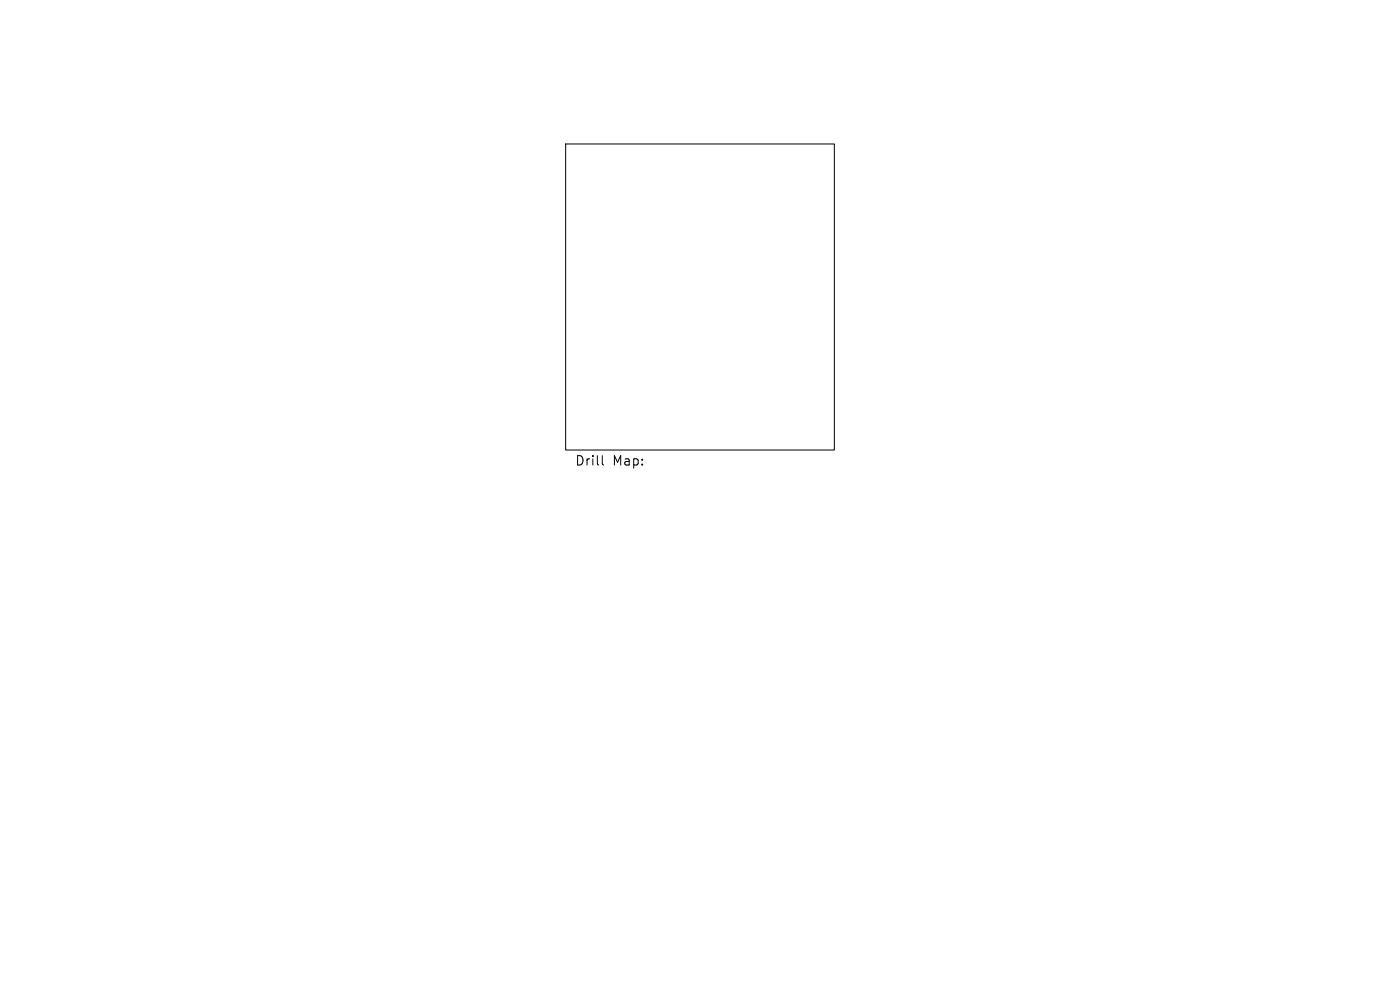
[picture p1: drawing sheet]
<svg xmlns="http://www.w3.org/2000/svg" width="297mm" height="210mm" viewBox="0 0 297 210" stroke-linecap="round" stroke-linejoin="round" font-family="sans-serif">
<defs><g id="words">
<g font-size="2.8">
<text x="121.9" y="99">Drill</text>
<text x="129.9" y="99">Map:</text>
</g>
</g></defs>
<path d="M120 30.5h57v65h-57zM127.8 96.7v1.7l.3 .3" fill="none" stroke="#000" stroke-width=".21"/>
<use href="#words"/>
</svg>
